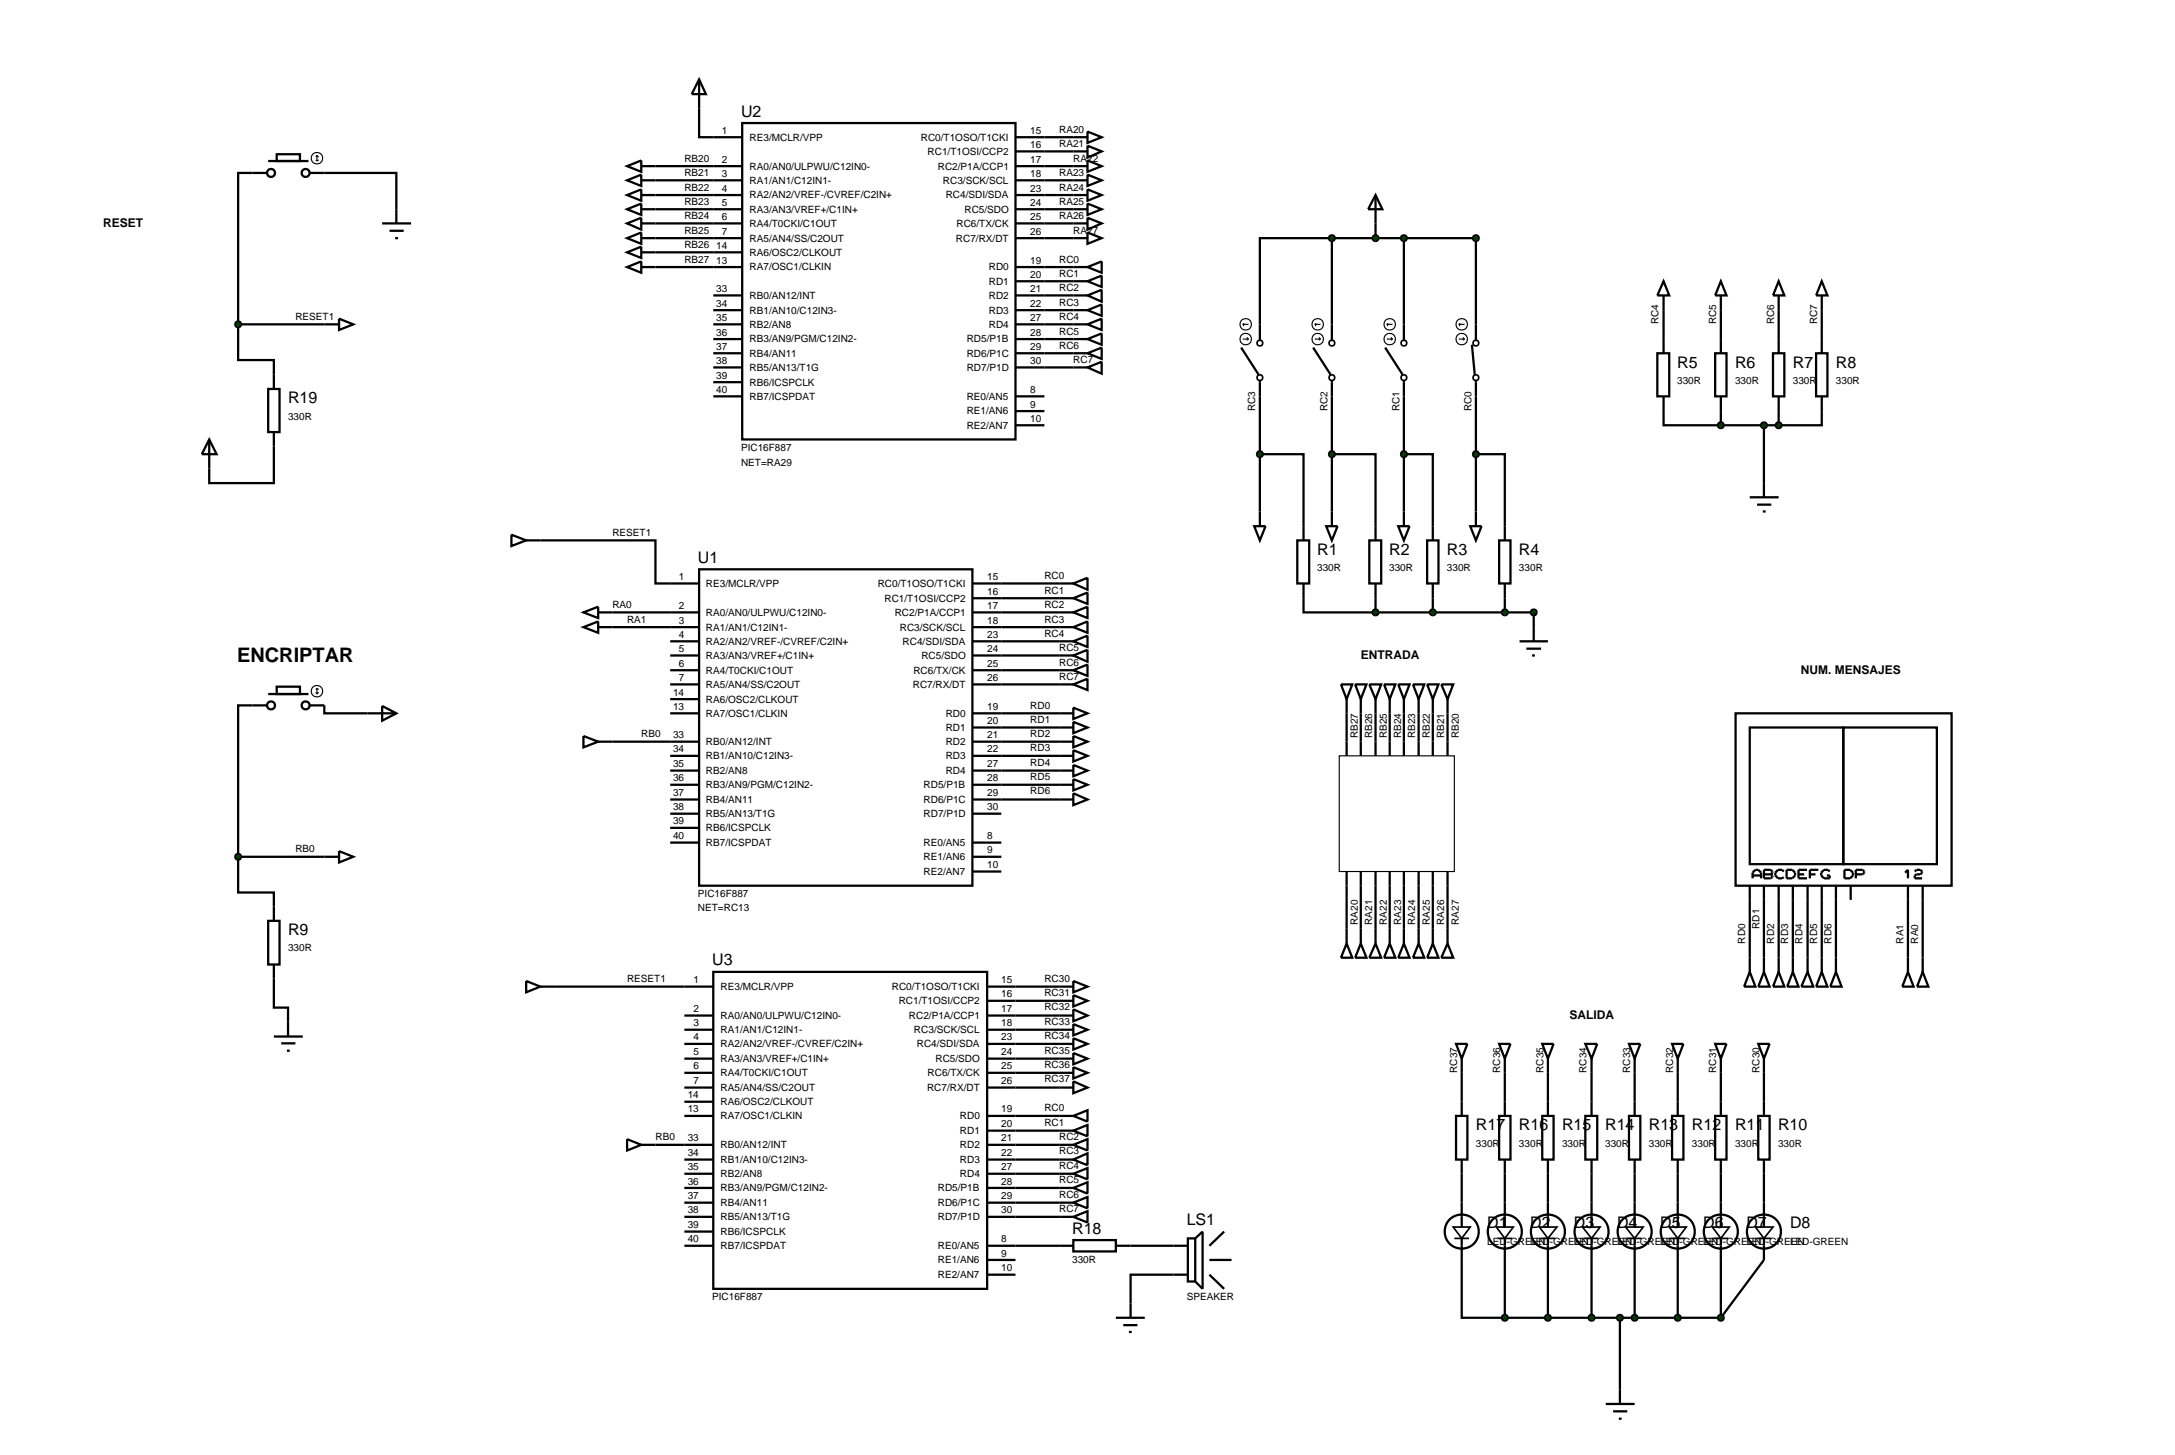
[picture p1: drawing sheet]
<svg xmlns="http://www.w3.org/2000/svg" width="384mm" height="257mm" viewBox="0 0 384 257" stroke-linecap="round" stroke-linejoin="round" font-family="sans-serif">
<defs><g id="words">
<text font-size="3.5" x="41.8" y="116.7">ENCRIPTAR</text>
<g font-size="2.8">
<text x="130.7" y="20.6">U2</text>
<text x="295.8" y="64.9">R5</text>
<text x="306" y="64.9">R6</text>
<text x="316.2" y="64.9">R7</text>
<text x="323.8" y="64.9">R8</text>
<text x="50.8" y="71.2">R19</text>
<text x="123.1" y="99.3">U1</text>
<text x="232.3" y="97.9">R1</text>
<text x="245" y="97.9">R2</text>
<text x="255.2" y="97.9">R3</text>
<text x="267.9" y="97.9">R4</text>
<text x="50.8" y="165">R9</text>
<text x="125.6" y="170.3">U3</text>
<text x="260.3" y="199.4">R17</text>
<text x="267.9" y="199.4">R16</text>
<text x="275.5" y="199.4">R15</text>
<text x="283.1" y="199.4">R14</text>
<text x="290.8" y="199.4">R13</text>
<text x="298.4" y="199.4">R12</text>
<text x="306" y="199.4">R11</text>
<text x="313.6" y="199.4">R10</text>
<text x="209.3" y="216">LS1</text>
<text x="189.1" y="217.6">R18</text>
<text x="262.3" y="216.7">D1</text>
<text x="269.9" y="216.7">D2</text>
<text x="277.6" y="216.7">D3</text>
<text x="285.2" y="216.7">D4</text>
<text x="292.8" y="216.7">D5</text>
<text x="300.4" y="216.7">D6</text>
<text x="308" y="216.7">D7</text>
<text x="315.7" y="216.7">D8</text>
</g>
<g font-size="2.1">
<text x="18.2" y="40">RESET</text>
<text x="240" y="116.2">ENTRADA</text>
<text x="317.6" y="118.8">NUM. MENSAJES</text>
<text x="276.8" y="179.7">SALIDA</text>
</g>
<g font-size="1.8">
<text x="127.3" y="23.6">1</text>
<text x="181.7" y="23.6">15</text>
<text x="186.8" y="23.4">RA20</text>
<text x="120.7" y="28.5">RB20</text>
<text x="127.3" y="28.7">2</text>
<text x="132.2" y="24.8">RE3/MCLR/VPP</text>
<text x="132.2" y="29.9">RA0/AN0/ULPWU/C12IN0-</text>
<text x="162.4" y="24.8">RC0/T1OSO/T1CKI</text>
<text x="163.6" y="27.3">RC1/T1OSI/CCP2</text>
<text x="165.4" y="29.9">RC2/P1A/CCP1</text>
<text x="181.7" y="28.7">17</text>
<text x="181.7" y="26.1">16</text>
<text x="186.8" y="25.9">RA21</text>
<text x="189.3" y="28.5">RA22</text>
<text x="120.7" y="31">RB21</text>
<text x="120.7" y="33.6">RB22</text>
<text x="127.3" y="31.2">3</text>
<text x="127.3" y="33.8">4</text>
<text x="132.2" y="32.4">RA1/AN1/C12IN1-</text>
<text x="132.2" y="35">RA2/AN2/VREF-/CVREF/C2IN+</text>
<text x="166.3" y="32.4">RC3/SCK/SCL</text>
<text x="166.8" y="35">RC4/SDI/SDA</text>
<text x="181.7" y="33.8">23</text>
<text x="181.7" y="31.2">18</text>
<text x="186.8" y="31">RA23</text>
<text x="186.8" y="33.6">RA24</text>
<text x="120.7" y="36.1">RB23</text>
<text x="120.7" y="38.6">RB24</text>
<text x="120.7" y="41.2">RB25</text>
<text x="127.3" y="38.8">6</text>
<text x="127.3" y="41.4">7</text>
<text x="127.3" y="36.3">5</text>
<text x="132.2" y="40">RA4/T0CKI/C1OUT</text>
<text x="132.2" y="37.5">RA3/AN3/VREF+/C1IN+</text>
<text x="168.7" y="40">RC6/TX/CK</text>
<text x="170.1" y="37.5">RC5/SDO</text>
<text x="181.7" y="36.3">24</text>
<text x="181.7" y="41.4">26</text>
<text x="181.7" y="38.8">25</text>
<text x="186.8" y="36.1">RA25</text>
<text x="186.8" y="38.6">RA26</text>
<text x="189.3" y="41.2">RA27</text>
<text x="120.7" y="43.7">RB26</text>
<text x="120.7" y="46.3">RB27</text>
<text x="126.3" y="46.5">13</text>
<text x="126.3" y="43.9">14</text>
<text x="132.2" y="42.6">RA5/AN4/SS/C2OUT</text>
<text x="132.2" y="47.7">RA7/OSC1/CLKIN</text>
<text x="132.2" y="45.1">RA6/OSC2/CLKOUT</text>
<text x="168.6" y="42.6">RC7/RX/DT</text>
<text x="174.4" y="47.7">RD0</text>
<text x="181.7" y="46.5">19</text>
<text x="186.8" y="46.3">RC0</text>
<text x="126.3" y="51.5">33</text>
<text x="132.2" y="52.7">RB0/AN12/INT</text>
<text x="174.4" y="52.7">RD2</text>
<text x="174.4" y="50.2">RD1</text>
<text x="181.7" y="51.5">21</text>
<text x="181.7" y="49">20</text>
<text x="186.8" y="48.8">RC1</text>
<text x="186.8" y="51.3">RC2</text>
<text x="186.8" y="53.9">RC3</text>
<text x="52.1" y="56.4">RESET1</text>
<text x="126.3" y="54.1">34</text>
<text x="126.3" y="56.6">35</text>
<text x="126.3" y="59.2">36</text>
<text x="132.2" y="55.3">RB1/AN10/C12IN3-</text>
<text x="132.2" y="57.8">RB2/AN8</text>
<text x="174.4" y="55.3">RD3</text>
<text x="174.4" y="57.8">RD4</text>
<text x="181.7" y="59.2">28</text>
<text x="181.7" y="54.1">22</text>
<text x="181.7" y="56.6">27</text>
<text x="186.8" y="56.4">RC4</text>
<text x="186.8" y="59">RC5</text>
<text x="292.5" y="57.2" transform="rotate(-90 292.5 57.2)">RC4</text>
<text x="302.7" y="57.2" transform="rotate(-90 302.7 57.2)">RC5</text>
<text x="312.9" y="57.2" transform="rotate(-90 312.9 57.2)">RC6</text>
<text x="320.5" y="57.2" transform="rotate(-90 320.5 57.2)">RC7</text>
<text x="126.3" y="64.2">38</text>
<text x="126.3" y="61.7">37</text>
<text x="132.2" y="65.4">RB5/AN13/T1G</text>
<text x="132.2" y="62.9">RB4/AN11</text>
<text x="132.2" y="60.4">RB3/AN9/PGM/C12IN2-</text>
<text x="170.5" y="60.4">RD5/P1B</text>
<text x="170.5" y="62.9">RD6/P1C</text>
<text x="170.5" y="65.4">RD7/P1D</text>
<text x="181.7" y="61.7">29</text>
<text x="181.7" y="64.2">30</text>
<text x="186.8" y="61.5">RC6</text>
<text x="189.3" y="64">RC7</text>
<text x="126.3" y="69.3">40</text>
<text x="126.3" y="66.8">39</text>
<text x="132.2" y="70.5">RB7/ICSPDAT</text>
<text x="132.2" y="68">RB6/ICSPCLK</text>
<text x="170.5" y="70.5">RE0/AN5</text>
<text x="181.7" y="71.9">9</text>
<text x="181.7" y="69.3">8</text>
<text x="295.8" y="67.7">330R</text>
<text x="306" y="67.7">330R</text>
<text x="316.2" y="67.7">330R</text>
<text x="323.8" y="67.7">330R</text>
<text x="50.8" y="74">330R</text>
<text x="170.5" y="75.6">RE2/AN7</text>
<text x="170.5" y="73.1">RE1/AN6</text>
<text x="181.7" y="74.4">10</text>
<text x="221.4" y="72.5" transform="rotate(-90 221.4 72.5)">RC3</text>
<text x="234.1" y="72.5" transform="rotate(-90 234.1 72.5)">RC2</text>
<text x="246.8" y="72.5" transform="rotate(-90 246.8 72.5)">RC1</text>
<text x="259.5" y="72.5" transform="rotate(-90 259.5 72.5)">RC0</text>
<text x="130.7" y="79.6">PIC16F887</text>
<text x="130.7" y="82.1">NET=RA29</text>
<text x="108" y="94.5">RESET1</text>
<text x="232.3" y="100.7">330R</text>
<text x="245" y="100.7">330R</text>
<text x="255.2" y="100.7">330R</text>
<text x="267.9" y="100.7">330R</text>
<text x="108" y="107.2">RA0</text>
<text x="119.7" y="102.3">1</text>
<text x="119.7" y="107.4">2</text>
<text x="124.5" y="103.5">RE3/MCLR/VPP</text>
<text x="154.8" y="103.5">RC0/T1OSO/T1CKI</text>
<text x="156" y="106.1">RC1/T1OSI/CCP2</text>
<text x="174.1" y="107.4">17</text>
<text x="174.1" y="104.9">16</text>
<text x="174.1" y="102.3">15</text>
<text x="184.2" y="102.1">RC0</text>
<text x="184.2" y="104.7">RC1</text>
<text x="184.2" y="107.2">RC2</text>
<text x="110.6" y="109.8">RA1</text>
<text x="119.7" y="110">3</text>
<text x="119.7" y="112.5">4</text>
<text x="124.5" y="111.2">RA1/AN1/C12IN1-</text>
<text x="124.5" y="113.7">RA2/AN2/VREF-/CVREF/C2IN+</text>
<text x="124.5" y="108.6">RA0/AN0/ULPWU/C12IN0-</text>
<text x="157.8" y="108.6">RC2/P1A/CCP1</text>
<text x="158.7" y="111.2">RC3/SCK/SCL</text>
<text x="159.2" y="113.7">RC4/SDI/SDA</text>
<text x="174.1" y="112.5">23</text>
<text x="174.1" y="110">18</text>
<text x="184.2" y="109.8">RC3</text>
<text x="184.2" y="112.3">RC4</text>
<text x="119.7" y="117.6">6</text>
<text x="119.7" y="115">5</text>
<text x="124.5" y="118.8">RA4/T0CKI/C1OUT</text>
<text x="124.5" y="116.2">RA3/AN3/VREF+/C1IN+</text>
<text x="161.1" y="118.8">RC6/TX/CK</text>
<text x="162.5" y="116.2">RC5/SDO</text>
<text x="174.1" y="115">24</text>
<text x="174.1" y="117.6">25</text>
<text x="186.8" y="114.8">RC5</text>
<text x="186.8" y="117.4">RC6</text>
<text x="186.8" y="119.9">RC7</text>
<text x="118.7" y="125.2">13</text>
<text x="118.7" y="122.7">14</text>
<text x="119.7" y="120.1">7</text>
<text x="124.5" y="121.3">RA5/AN4/SS/C2OUT</text>
<text x="124.5" y="123.9">RA6/OSC2/CLKOUT</text>
<text x="161" y="121.3">RC7/RX/DT</text>
<text x="174.1" y="125.2">19</text>
<text x="174.1" y="120.1">26</text>
<text x="181.7" y="125">RD0</text>
<text x="113.1" y="130">RB0</text>
<text x="118.7" y="130.2">33</text>
<text x="124.5" y="131.4">RB0/AN12/INT</text>
<text x="124.5" y="126.4">RA7/OSC1/CLKIN</text>
<text x="166.8" y="131.4">RD2</text>
<text x="166.8" y="128.9">RD1</text>
<text x="166.8" y="126.4">RD0</text>
<text x="174.1" y="130.2">21</text>
<text x="174.1" y="127.7">20</text>
<text x="181.7" y="127.5">RD1</text>
<text x="181.7" y="130">RD2</text>
<text x="239.5" y="130.2" transform="rotate(-90 239.5 130.2)">RB27</text>
<text x="242" y="130.2" transform="rotate(-90 242 130.2)">RB26</text>
<text x="244.6" y="130.2" transform="rotate(-90 244.6 130.2)">RB25</text>
<text x="247.1" y="130.2" transform="rotate(-90 247.1 130.2)">RB24</text>
<text x="249.6" y="130.2" transform="rotate(-90 249.6 130.2)">RB23</text>
<text x="252.2" y="130.2" transform="rotate(-90 252.2 130.2)">RB22</text>
<text x="254.7" y="130.2" transform="rotate(-90 254.7 130.2)">RB21</text>
<text x="257.3" y="130.2" transform="rotate(-90 257.3 130.2)">RB20</text>
<text x="118.7" y="132.7">34</text>
<text x="118.7" y="135.3">35</text>
<text x="118.7" y="137.8">36</text>
<text x="124.5" y="133.9">RB1/AN10/C12IN3-</text>
<text x="124.5" y="136.5">RB2/AN8</text>
<text x="166.8" y="133.9">RD3</text>
<text x="166.8" y="136.5">RD4</text>
<text x="174.1" y="137.8">28</text>
<text x="174.1" y="132.7">22</text>
<text x="174.1" y="135.3">27</text>
<text x="181.7" y="132.5">RD3</text>
<text x="181.7" y="135.1">RD4</text>
<text x="181.7" y="137.6">RD5</text>
<text x="118.7" y="142.9">38</text>
<text x="118.7" y="140.4">37</text>
<text x="124.5" y="141.6">RB4/AN11</text>
<text x="124.5" y="139">RB3/AN9/PGM/C12IN2-</text>
<text x="162.9" y="139">RD5/P1B</text>
<text x="162.9" y="141.6">RD6/P1C</text>
<text x="174.1" y="140.4">29</text>
<text x="174.1" y="142.9">30</text>
<text x="181.7" y="140.1">RD6</text>
<text x="118.7" y="148">40</text>
<text x="118.7" y="145.4">39</text>
<text x="124.5" y="149.2">RB7/ICSPDAT</text>
<text x="124.5" y="146.6">RB6/ICSPCLK</text>
<text x="124.5" y="144.1">RB5/AN13/T1G</text>
<text x="162.9" y="144.1">RD7/P1D</text>
<text x="162.9" y="149.2">RE0/AN5</text>
<text x="174.1" y="148">8</text>
<text x="52.1" y="150.3">RB0</text>
<text x="162.9" y="154.3">RE2/AN7</text>
<text x="162.9" y="151.7">RE1/AN6</text>
<text x="174.1" y="153.1">10</text>
<text x="174.1" y="150.5">9</text>
<text x="123.1" y="158.2">PIC16F887</text>
<text x="123.1" y="160.7">NET=RC13</text>
<text x="50.8" y="167.8">330R</text>
<text x="239.5" y="163.1" transform="rotate(-90 239.5 163.1)">RA20</text>
<text x="242" y="163.1" transform="rotate(-90 242 163.1)">RA21</text>
<text x="244.6" y="163.1" transform="rotate(-90 244.6 163.1)">RA22</text>
<text x="247.1" y="163.1" transform="rotate(-90 247.1 163.1)">RA23</text>
<text x="249.6" y="163.1" transform="rotate(-90 249.6 163.1)">RA24</text>
<text x="252.2" y="163.1" transform="rotate(-90 252.2 163.1)">RA25</text>
<text x="254.7" y="163.1" transform="rotate(-90 254.7 163.1)">RA26</text>
<text x="257.3" y="163.1" transform="rotate(-90 257.3 163.1)">RA27</text>
<text x="307.8" y="166.4" transform="rotate(-90 307.8 166.4)">RD0</text>
<text x="310.3" y="163.8" transform="rotate(-90 310.3 163.8)">RD1</text>
<text x="312.9" y="166.4" transform="rotate(-90 312.9 166.4)">RD2</text>
<text x="315.4" y="166.4" transform="rotate(-90 315.4 166.4)">RD3</text>
<text x="317.9" y="166.4" transform="rotate(-90 317.9 166.4)">RD4</text>
<text x="320.5" y="166.4" transform="rotate(-90 320.5 166.4)">RD5</text>
<text x="323" y="166.4" transform="rotate(-90 323 166.4)">RD6</text>
<text x="335.7" y="166.4" transform="rotate(-90 335.7 166.4)">RA1</text>
<text x="338.3" y="166.4" transform="rotate(-90 338.3 166.4)">RA0</text>
<text x="110.6" y="173.2">RESET1</text>
<text x="122.3" y="173.4">1</text>
<text x="176.6" y="173.4">15</text>
<text x="184.2" y="173.2">RC30</text>
<text x="122.3" y="178.5">2</text>
<text x="127.1" y="174.6">RE3/MCLR/VPP</text>
<text x="127.1" y="179.7">RA0/AN0/ULPWU/C12IN0-</text>
<text x="157.3" y="174.6">RC0/T1OSO/T1CKI</text>
<text x="158.5" y="177.1">RC1/T1OSI/CCP2</text>
<text x="160.3" y="179.7">RC2/P1A/CCP1</text>
<text x="176.6" y="178.5">17</text>
<text x="176.6" y="175.9">16</text>
<text x="184.2" y="175.7">RC31</text>
<text x="184.2" y="178.2">RC32</text>
<text x="122.3" y="181">3</text>
<text x="122.3" y="183.5">4</text>
<text x="127.1" y="182.2">RA1/AN1/C12IN1-</text>
<text x="127.1" y="184.7">RA2/AN2/VREF-/CVREF/C2IN+</text>
<text x="161.2" y="182.2">RC3/SCK/SCL</text>
<text x="161.7" y="184.7">RC4/SDI/SDA</text>
<text x="176.6" y="183.5">23</text>
<text x="176.6" y="181">18</text>
<text x="184.2" y="180.8">RC33</text>
<text x="184.2" y="183.3">RC34</text>
<text x="184.2" y="185.9">RC35</text>
<text x="122.3" y="188.6">6</text>
<text x="122.3" y="191.2">7</text>
<text x="122.3" y="186.1">5</text>
<text x="127.1" y="189.8">RA4/T0CKI/C1OUT</text>
<text x="127.1" y="187.3">RA3/AN3/VREF+/C1IN+</text>
<text x="163.6" y="189.8">RC6/TX/CK</text>
<text x="165" y="187.3">RC5/SDO</text>
<text x="176.6" y="186.1">24</text>
<text x="176.6" y="191.2">26</text>
<text x="176.6" y="188.6">25</text>
<text x="184.2" y="188.4">RC36</text>
<text x="184.2" y="190.9">RC37</text>
<text x="257" y="189.2" transform="rotate(-90 257 189.2)">RC37</text>
<text x="264.6" y="189.2" transform="rotate(-90 264.6 189.2)">RC36</text>
<text x="272.2" y="189.2" transform="rotate(-90 272.2 189.2)">RC35</text>
<text x="279.8" y="189.2" transform="rotate(-90 279.8 189.2)">RC34</text>
<text x="287.5" y="189.2" transform="rotate(-90 287.5 189.2)">RC33</text>
<text x="295.1" y="189.2" transform="rotate(-90 295.1 189.2)">RC32</text>
<text x="302.7" y="189.2" transform="rotate(-90 302.7 189.2)">RC31</text>
<text x="310.3" y="189.2" transform="rotate(-90 310.3 189.2)">RC30</text>
<text x="121.3" y="196.2">13</text>
<text x="121.3" y="193.7">14</text>
<text x="127.1" y="192.4">RA5/AN4/SS/C2OUT</text>
<text x="127.1" y="197.4">RA7/OSC1/CLKIN</text>
<text x="127.1" y="194.9">RA6/OSC2/CLKOUT</text>
<text x="163.5" y="192.4">RC7/RX/DT</text>
<text x="169.3" y="197.4">RD0</text>
<text x="176.6" y="196.2">19</text>
<text x="184.2" y="196">RC0</text>
<text x="115.6" y="201.1">RB0</text>
<text x="121.3" y="201.3">33</text>
<text x="121.3" y="203.9">34</text>
<text x="127.1" y="202.5">RB0/AN12/INT</text>
<text x="169.3" y="202.5">RD2</text>
<text x="169.3" y="200">RD1</text>
<text x="176.6" y="203.9">22</text>
<text x="176.6" y="201.3">21</text>
<text x="176.6" y="198.8">20</text>
<text x="184.2" y="198.6">RC1</text>
<text x="186.8" y="201.1">RC2</text>
<text x="186.8" y="203.6">RC3</text>
<text x="260.3" y="202.2">330R</text>
<text x="267.9" y="202.2">330R</text>
<text x="275.5" y="202.2">330R</text>
<text x="283.1" y="202.2">330R</text>
<text x="290.8" y="202.2">330R</text>
<text x="298.4" y="202.2">330R</text>
<text x="306" y="202.2">330R</text>
<text x="313.6" y="202.2">330R</text>
<text x="121.3" y="206.4">35</text>
<text x="121.3" y="208.9">36</text>
<text x="127.1" y="205.1">RB1/AN10/C12IN3-</text>
<text x="127.1" y="207.6">RB2/AN8</text>
<text x="169.3" y="205.1">RD3</text>
<text x="169.3" y="207.6">RD4</text>
<text x="176.6" y="208.9">28</text>
<text x="176.6" y="206.4">27</text>
<text x="186.8" y="206.2">RC4</text>
<text x="186.8" y="208.7">RC5</text>
<text x="121.3" y="214">38</text>
<text x="121.3" y="211.5">37</text>
<text x="127.1" y="215.2">RB5/AN13/T1G</text>
<text x="127.1" y="212.7">RB4/AN11</text>
<text x="127.1" y="210.1">RB3/AN9/PGM/C12IN2-</text>
<text x="165.4" y="210.1">RD5/P1B</text>
<text x="165.4" y="212.7">RD6/P1C</text>
<text x="165.4" y="215.2">RD7/P1D</text>
<text x="176.6" y="211.5">29</text>
<text x="176.6" y="214">30</text>
<text x="186.8" y="211.3">RC6</text>
<text x="186.8" y="213.8">RC7</text>
<text x="121.3" y="219.1">40</text>
<text x="121.3" y="216.6">39</text>
<text x="127.1" y="220.3">RB7/ICSPDAT</text>
<text x="127.1" y="217.8">RB6/ICSPCLK</text>
<text x="165.4" y="220.3">RE0/AN5</text>
<text x="176.6" y="221.6">9</text>
<text x="176.6" y="219.1">8</text>
<text x="262.3" y="219.5">LED-GREEN</text>
<text x="269.9" y="219.5">LED-GREEN</text>
<text x="277.6" y="219.5">LED-GREEN</text>
<text x="285.2" y="219.5">LED-GREEN</text>
<text x="292.8" y="219.5">LED-GREEN</text>
<text x="300.4" y="219.5">LED-GREEN</text>
<text x="308" y="219.5">LED-GREEN</text>
<text x="315.7" y="219.5">LED-GREEN</text>
<text x="165.4" y="225.4">RE2/AN7</text>
<text x="165.4" y="222.8">RE1/AN6</text>
<text x="176.6" y="224.2">10</text>
<text x="189.1" y="222.7">330R</text>
<text x="125.6" y="229.3">PIC16F887</text>
<text x="209.3" y="229.3">SPEAKER</text>
</g>
</g></defs>
<g fill="none" stroke="#000" stroke-width=".4">
<path d="M123.3 19.1v5.1h2.5M44.5 30.5h-2.5v26.7M57.2 30.5h12.7v6.4M115.6 29.3h10.2M115.6 31.8h10.2M115.6 34.4h10.2M115.6 36.9h10.2M115.6 39.4h10.2M184.2 29.3h5.1M184.2 31.8h5.1M184.2 34.4h5.1M184.2 36.9h5.1"/>
<path d="M184.2 39.4h5.1M184.2 24.2h5.1M184.2 26.7h5.1M242.6 34.4l1.2 2.5h-2.5zM242.6 34.4v7.6M42 57.2v6.3h6.3v2.5M42 57.2h15.2M115.6 42h10.2M115.6 44.5h10.2M115.6 47.1h10.2M184.2 42h5.1M184.2 47.1h5.1"/>
<path d="M184.2 49.6h5.1M184.2 52.1h5.1M184.2 54.7h5.1M184.2 57.2h5.1M184.2 59.8h5.1M234.9 42h-12.7v18M234.9 42h25.4v18M234.9 42v18M247.6 42v18M293.4 54.7v5.1M303.5 54.7v5.1M313.7 54.7v5.1"/>
<path d="M321.3 54.7v5.1M48.3 78.7v6.5h-11.4v-2.6M184.2 62.3h5.1M184.2 64.8h5.1M218.9 61.3l3.1 4.8M222.2 67.1v23.1M231.6 61.3l3.1 4.8M234.9 67.1v23.1M244.3 61.3l3.1 4.8M247.6 67.1v23.1M259.6 60.8l.5 5.3M260.3 67.1v23.1"/>
<path d="M293.4 72.5v2.5h10.1M303.5 72.5v2.5M303.5 75h10.2M311.1 75v10.2M313.7 72.5v2.5M321.3 72.5v2.5h-7.6M95.3 95.3h20.3v7.6h7.7M222.2 80.1h7.7v12.7M234.9 80.1h7.7v12.7M247.6 80.1h5.1v12.7M260.3 80.1h5.1v12.7M108 108h15.3"/>
<path d="M108 110.6h15.3M118.2 113.1h5.1M118.2 115.6h5.1M118.2 118.2h5.1M123.3 100.4h48.2v55.8h-48.2zM171.5 108h15.3M171.5 110.6h15.3M171.5 102.9h15.3M171.5 105.5h15.3M171.5 113.1h15.3M171.5 115.6h15.3M171.5 118.2h15.3"/>
<path d="M229.9 105.5v2.5h12.7M242.6 105.5v2.5M242.6 108h27.9v2.6M252.7 105.5v2.5M265.4 105.5v2.5M47 124.4h-5v26.7M47.3 122.4h7.1M48.8 121.1h4.1v1.3h-4.1zM54.6 124.4h2.6v1.4h7.6M108 130.8h15.3M118.2 125.8h5.1M118.2 133.3h5.1"/>
<path d="M118.2 135.9h5.1M118.2 138.4h5.1M118.2 120.7h5.1M118.2 123.3h5.1M171.5 125.8h15.3M171.5 128.3h15.3M171.5 130.8h15.3M171.5 133.3h15.3M171.5 135.9h15.3M171.5 138.4h15.3M171.5 120.7h15.3M237.5 125.8v5"/>
<path d="M240 125.8v5M242.6 125.8v5M245.1 125.8v5M247.6 125.8v5M250.2 125.8v5M252.7 125.8v5M255.3 125.8v5M42 151.1v6.3h6.3v5M42 151.1h15.2M118.2 141h5.1M118.2 143.5h5.1M118.2 148.6h5.1"/>
<path d="M118.2 146h5.1M171.5 141h15.3M171.5 151.1h5.1M171.5 143.5h5.1M171.5 148.6h5.1M171.5 153.7h5.1M237.5 156.2v7.6M240 156.2v7.6M242.6 156.2v7.6M245.1 156.2v7.6M247.6 156.2v7.6M250.2 156.2v7.6"/>
<path d="M252.7 156.2v7.6M255.3 156.2v7.6M308.6 158.7v10.2M311.1 158.7v10.2M313.7 158.7v10.2M316.2 158.7v10.2M318.8 158.7v10.2M321.3 158.7v10.2M323.8 158.7v10.2M336.5 158.7v10.2M339.1 158.7v10.2M47.3 162.4h2v7.7h-2z"/>
<path d="M48.3 170.1v7.6h2.5v5.1M97.9 174h22.8M179.1 174h7.7M179.1 176.5h7.7M179.1 179.1h7.7M48.3 182.8h5.1M49.6 184h2.5M50.6 185.3h.5M179.1 181.6h7.7M179.1 184.1h7.7M179.1 186.7h7.7M179.1 189.2h7.7"/>
<path d="M179.1 191.8h7.7M179.1 196.8h7.7M179.1 199.4h7.7M257.8 189.2v5.1M265.4 189.2v5.1M273 189.2v5.1M280.7 189.2v5.1M288.3 189.2v5.1M295.9 189.2v5.1M303.5 189.2v5.1M311.1 189.2v5.1M115.6 201.9h5.1"/>
<path d="M179.1 201.9h7.7M179.1 204.5h7.7M179.1 207h7.7M179.1 209.5h7.7M179.1 212.1h7.7M179.1 214.6h7.7M179.1 219.7h7.7M199.4 219.7h7.6M257.8 207v5.1M265.4 207v5.1M273 207v5.1M280.7 207v5.1"/>
<path d="M288.3 207v5.1M295.9 207v5.1M303.5 207v5.1M311.1 207v5.1M207 224.8h-7.6v5.1M257.8 222.2v10.2h7.6M265.4 222.2v10.2M265.4 232.4h38.1M273 222.2v10.2M280.7 222.2v10.2M285.7 232.4v12.7M288.3 222.2v10.2"/>
<path d="M295.9 222.2v10.2M303.5 222.2v10.2M311.1 222.2l-7.6 10.2"/>
<circle cx="47.8" cy="124.4" r=".7"/>
<circle cx="53.9" cy="124.4" r=".7"/>
</g>
<g fill="none" stroke="#000" stroke-width=".2">
<path d="M219.2 59.8h1M219.2 57.2l.2 .3M219.2 57.2h1M219.4 57l-.2 .2M219.9 59.5l.3 .3M220.2 59.8l-.3 .2M231.9 59.8h1M231.9 57.2h1M231.9 57.2l.2 .3M232.1 57l-.2 .2M232.6 59.5l.3 .3M232.9 59.8l-.3 .2"/>
<path d="M244.6 59.8h1M244.6 57.2h1M244.6 57.2l.2 .3M244.8 57l-.2 .2M245.3 59.5l.3 .3M245.6 59.8l-.3 .2M257.3 59.8h1M257.3 57.2h1M257.3 57.2l.2 .3M257.5 57l-.2 .2M258 59.5l.3 .3M258.3 59.8l-.3 .2"/>
<path d="M55.7 122.1l.2 .3M55.9 121.4v1M55.9 121.4l-.2 .2M55.9 121.4l.3 .2M56.2 122.1l-.3 .3"/>
<circle cx="219.7" cy="57.2" r="1.01"/>
<circle cx="219.7" cy="59.8" r="1.01"/>
<circle cx="232.4" cy="57.2" r="1.01"/>
<circle cx="232.4" cy="59.8" r="1.01"/>
<circle cx="245.1" cy="57.2" r="1.01"/>
<circle cx="245.1" cy="59.8" r="1.01"/>
<circle cx="257.8" cy="57.2" r="1.01"/>
<circle cx="257.8" cy="59.8" r="1.01"/>
<circle cx="55.9" cy="121.9" r="1.01"/>
</g>
<g fill="none" stroke="#000" stroke-width=".3">
<circle cx="222.2" cy="60.5" r=".51"/>
<circle cx="222.2" cy="66.6" r=".51"/>
<circle cx="234.9" cy="60.5" r=".51"/>
<circle cx="234.9" cy="66.6" r=".51"/>
<circle cx="247.6" cy="60.5" r=".51"/>
<circle cx="247.6" cy="66.6" r=".51"/>
<circle cx="260.3" cy="60.5" r=".51"/>
<circle cx="260.3" cy="66.6" r=".51"/>
</g>
<g fill="#004000" stroke="#000" stroke-width=".4">
<path d="M242.3 41.6l.3-.1-.5 .5zM242.6 41.5l.3 .1 .2 .4zM242.6 42.5l.5-.5-.1 .3zM242.1 42l.5 .5-.3-.1z"/>
<path d="M247.3 41.6l.3-.1-.5 .5zM247.6 41.5l.3 .1 .2 .4zM247.6 42.5l.5-.5-.2 .4zM247.1 42l.5 .5-.4-.2z"/>
<path d="M259.9 41.7l.4-.2-.5 .5zM260.3 41.5l.3 .1 .2 .4zM260.3 42.5l.5-.5-.2 .4zM259.8 42l.5 .5-.4-.2z"/>
<path d="M234.5 41.7l.4-.2-.5 .5zM234.9 41.5l.3 .1 .2 .4zM234.9 42.5l.5-.5-.2 .4zM234.4 42l.5 .5-.4-.2z"/>
</g>
<g fill="#004000">
<path d="M242.6 41.5l.5 .5-.5 .5-.5-.5z"/>
<path d="M247.6 41.5l.5 .5-.5 .5-.5-.5z"/>
<path d="M259.8 42l.5-.5 .5 .5-.5 .5z"/>
<path d="M234.4 42l.5-.5 .5 .5-.5 .5z"/>
</g>
<g fill="none" stroke="#000" stroke-width=".4">
<path d="M228.8 95.3h2.1v7.6h-2.1zM229.9 92.8v2.5M241.5 95.3h2.1v7.6h-2.1zM242.6 92.8v2.5M251.7 95.3h2v7.6h-2zM252.7 92.8v2.5M264.4 95.3h2v7.6h-2zM265.4 92.8v2.5M229.9 102.9v2.6M242.6 102.9v2.6M252.7 102.9v2.6M265.4 102.9v2.6"/>
<path d="M268 113.1h5M269.2 114.4h2.6M270.2 115.6h.5M270.5 110.6v2.5"/>
</g>
<g fill="#004000" stroke="#000" stroke-width=".4">
<path d="M270.2 107.6l.3-.1-.5 .5zM270.5 107.5l.4 .2 .1 .3zM270.5 108.5l.5-.5-.1 .3zM270 108l.5 .5-.3-.1z"/>
<path d="M242.3 107.6l.3-.1-.5 .5zM242.6 107.5l.4 .2 .1 .3zM242.6 108.5l.5-.5-.1 .3zM242.1 108l.5 .5-.4-.2z"/>
<path d="M252.4 107.6l.3-.1-.5 .5zM252.7 107.5l.4 .2 .1 .3zM253.2 108l-.1 .3-.4 .2zM252.2 108l.5 .5-.4-.2z"/>
<path d="M265.1 107.6l.3-.1-.5 .5zM265.4 107.5l.4 .2 .1 .3zM265.4 108.5l.5-.5-.1 .3zM264.9 108l.5 .5-.4-.2z"/>
<path d="M221.8 79.8l.4-.2-.5 .5zM222.2 79.6l.3 .1 .2 .4zM222.2 80.6l.5-.5-.2 .4zM221.7 80.1l.5 .5-.4-.2z"/>
<path d="M234.5 79.8l.4-.2-.5 .5zM234.9 79.6l.3 .1 .2 .4zM234.9 80.6l.5-.5-.2 .4zM234.4 80.1l.5 .5-.4-.2z"/>
<path d="M247.2 79.8l.4-.2-.5 .5zM247.6 79.6l.3 .1 .2 .4zM247.6 80.6l.5-.5-.2 .4zM247.1 80.1l.5 .5-.4-.2z"/>
<path d="M259.9 79.8l.4-.2-.5 .5zM260.3 79.6l.3 .1 .2 .4zM260.3 80.6l.5-.5-.2 .4zM259.8 80.1l.5 .5-.4-.2z"/>
</g>
<g fill="#004000">
<path d="M270.5 107.5l.5 .5-.5 .5-.5-.5z"/>
<path d="M242.6 107.5l.5 .5-.5 .5-.5-.5z"/>
<path d="M252.7 107.5l.5 .5-.5 .5-.5-.5z"/>
<path d="M265.4 107.5l.5 .5-.5 .5-.5-.5z"/>
<path d="M221.7 80.1l.5-.5 .5 .5-.5 .5z"/>
<path d="M234.4 80.1l.5-.5 .5 .5-.5 .5z"/>
<path d="M247.6 79.6l.5 .5-.5 .5-.5-.5z"/>
<path d="M259.8 80.1l.5-.5 .5 .5-.5 .5z"/>
</g>
<path d="M236.2 133.3h20.3v20.4h-20.3z" fill="none" stroke="#000" stroke-width=".2"/>
<g fill="none" stroke="#000" stroke-width=".4">
<path d="M123.3 14l1.2 2.6h-2.5zM123.3 14v5.1M125.8 24.2h5.1M125.8 31.8h5.1M125.8 34.4h5.1M125.8 39.4h5.1M125.8 36.9h5.1M125.8 29.3h5.1M130.9 21.7h48.2v55.8h-48.2zM179.1 24.2h5.1M179.1 31.8h5.1M179.1 34.4h5.1"/>
<path d="M179.1 39.4h5.1M179.1 36.9h5.1M179.1 29.3h5.1M179.1 26.7h5.1M125.8 42h5.1M125.8 52.1h5.1M125.8 54.7h5.1M125.8 57.2h5.1M125.8 47.1h5.1M125.8 44.5h5.1M125.8 59.8h5.1M179.1 42h5.1"/>
<path d="M179.1 52.1h5.1M179.1 54.7h5.1M179.1 57.2h5.1M179.1 47.1h5.1M179.1 59.8h5.1M179.1 49.6h5.1M125.8 62.3h5.1M125.8 64.8h5.1M125.8 69.9h5.1M125.8 67.4h5.1M179.1 62.3h5.1M179.1 64.8h5.1"/>
<path d="M179.1 69.9h5.1M179.1 75h5.1M179.1 72.5h5.1M237.5 130.8v2.5M240 130.8v2.5M242.6 130.8v2.5M245.1 130.8v2.5M247.6 130.8v2.5M250.2 130.8v2.5M252.7 130.8v2.5M255.3 130.8v2.5M237.5 153.7v2.5"/>
<path d="M240 153.7v2.5M242.6 153.7v2.5M245.1 153.7v2.5M247.6 153.7v2.5M250.2 153.7v2.5M252.7 153.7v2.5M255.3 153.7v2.5M256.8 196.8h2v7.7h-2zM257.8 194.3v2.5M264.4 196.8h2v7.7h-2zM265.4 194.3v2.5M272 196.8h2v7.7h-2z"/>
<path d="M273 194.3v2.5M279.6 196.8h2.1v7.7h-2.1zM280.7 194.3v2.5M287.3 196.8h2v7.7h-2zM288.3 194.3v2.5M294.9 196.8h2v7.7h-2zM295.9 194.3v2.5M302.5 196.8h2v7.7h-2zM303.5 194.3v2.5M310.1 196.8h2v7.7h-2zM311.1 194.3v2.5M257.8 204.5v2.5"/>
<path d="M257.8 212.1v4.3M257.8 218.4v3.8M265.4 204.5v2.5M265.4 212.1v4.3M265.4 218.4v3.8M273 204.5v2.5M273 212.1v4.3M273 218.4v3.8M280.7 204.5v2.5M280.7 212.1v4.3M280.7 218.4v3.8M288.3 204.5v2.5"/>
<path d="M288.3 212.1v4.3M288.3 218.4v3.8M295.9 204.5v2.5M295.9 212.1v4.3M295.9 218.4v3.8M303.5 204.5v2.5M303.5 212.1v4.3M303.5 218.4v3.8M311.1 204.5v2.5M311.1 212.1v4.3M311.1 218.4v3.8M283.2 247.6h5.1"/>
<path d="M284.5 248.9h2.5M285.5 250.2h.5M285.7 245.1v2.5"/>
<circle cx="257.8" cy="217.2" r="3"/>
<circle cx="265.4" cy="217.2" r="3"/>
<circle cx="273" cy="217.2" r="3"/>
<circle cx="280.7" cy="217.2" r="3"/>
<circle cx="288.3" cy="217.2" r="3"/>
<circle cx="295.9" cy="217.2" r="3"/>
<circle cx="303.5" cy="217.2" r="3"/>
<circle cx="311.1" cy="217.2" r="3"/>
</g>
<g fill="none" stroke="#000" stroke-width=".3">
<path d="M256.3 216.4h3l-1.5 2zM256.5 218.4h2.6M263.9 216.4h3l-1.5 2zM264.1 218.4h2.6M271.5 216.4h3.1l-1.6 2zM271.8 218.4h2.5M279.1 216.4h3.1l-1.5 2zM279.4 218.4h2.5M286.7 216.4h3.1l-1.5 2zM287 218.4h2.5M294.4 216.4h3l-1.5 2zM294.6 218.4h2.6"/>
<path d="M302 216.4h3l-1.5 2zM302.2 218.4h2.6M309.6 216.4h3.1l-1.6 2zM309.9 218.4h2.5"/>
</g>
<g fill="#004000" stroke="#000" stroke-width=".4">
<path d="M303.2 232l.3-.1-.5 .5zM303.5 231.9l.4 .2 .1 .3zM304 232.4l-.1 .3-.4 .2zM303 232.4l.5 .5-.4-.2z"/>
<path d="M295.6 232l.3-.1-.5 .5zM295.9 231.9l.4 .2 .1 .3zM295.9 232.9l.5-.5-.2 .4zM295.4 232.4l.5 .5-.3-.1z"/>
<path d="M288 232l.3-.1-.5 .5zM288.3 231.9l.4 .2 .1 .3zM288.3 232.9l.5-.5-.2 .4zM287.8 232.4l.5 .5-.3-.1z"/>
<path d="M280.4 232l.3-.1-.5 .5zM280.7 231.9l.4 .2 .1 .3zM281.2 232.4l-.1 .3-.4 .2zM280.2 232.4l.5 .5-.4-.2z"/>
<path d="M272.7 232l.3-.1-.5 .5zM273 231.9l.4 .2 .1 .3zM273 232.9l.5-.5-.2 .4zM272.5 232.4l.5 .5-.4-.2z"/>
<path d="M265.1 232l.3-.1-.5 .5zM265.4 231.9l.4 .2 .1 .3zM265.9 232.4l-.1 .3-.4 .2zM264.9 232.4l.5 .5-.4-.2z"/>
<path d="M285.4 232l.3-.1-.5 .5zM285.7 231.9l.4 .2 .1 .3zM285.7 232.9l.5-.5-.2 .4zM285.2 232.4l.5 .5-.4-.2z"/>
</g>
<g fill="#004000">
<path d="M303.5 231.9l.5 .5-.5 .5-.5-.5z"/>
<path d="M295.9 231.9l.5 .5-.5 .5-.5-.5z"/>
<path d="M288.3 231.9l.5 .5-.5 .5-.5-.5z"/>
<path d="M280.7 231.9l.5 .5-.5 .5-.5-.5z"/>
<path d="M273 231.9l.5 .5-.5 .5-.5-.5z"/>
<path d="M265.4 231.9l.5 .5-.5 .5-.5-.5z"/>
<path d="M285.7 231.9l.5 .5-.5 .5-.5-.5z"/>
</g>
<g fill="none" stroke="#000" stroke-width=".4">
<path d="M110.6 29.3l2.5-1v2zM110.6 31.8l2.5-1v2zM110.6 34.4l2.5-1v2zM110.6 36.9l2.5-1v2zM110.6 39.4l2.5-1v2.1zM113.1 29.3h2.5M113.1 31.8h2.5M113.1 34.4h2.5M113.1 36.9h2.5M113.1 39.4h2.5M189.3 29.3h2.5M189.3 31.8h2.5"/>
<path d="M189.3 34.4h2.5M189.3 36.9h2.5M189.3 39.4h2.5M189.3 24.2h2.5M189.3 26.7h2.5M191.8 23.2l2.5 1-2.5 1zM191.8 25.7l2.5 1-2.5 1.1zM191.8 28.3l2.5 1-2.5 1zM191.8 30.8l2.5 1-2.5 1zM191.8 33.4l2.5 1-2.5 1zM191.8 35.9l2.5 1-2.5 1zM191.8 38.4l2.5 1-2.5 1.1z"/>
<path d="M110.6 42l2.5-1v2zM110.6 44.5l2.5-1v2zM110.6 47.1l2.5-1v2zM113.1 42h2.5M113.1 44.5h2.5M113.1 47.1h2.5M189.3 42h2.5M189.3 47.1h2.5M189.3 49.6h2.5M189.3 52.1h2.5M189.3 54.7h2.5M189.3 57.2h2.5"/>
<path d="M189.3 59.8h2.5M191.8 47.1l2.5-1v2zM191.8 49.6l2.5-1v2zM191.8 52.1l2.5-1v2.1zM191.8 54.7l2.5-1v2zM191.8 57.2l2.5-1v2zM191.8 59.8l2.5-1v2zM191.8 41l2.5 1-2.5 1zM189.3 62.3h2.5M189.3 64.8h2.5M191.8 62.3l2.5-1v2zM191.8 64.8l2.5-1v2.1z"/>
<path d="M221.2 92.8h2l-1 2.5zM222.2 90.2v2.6M233.9 92.8h2l-1 2.5zM234.9 90.2v2.6M246.6 92.8h2l-1 2.5zM247.6 90.2v2.6M259.3 92.8h2l-1 2.5zM260.3 90.2v2.6M308.6 87.7h5.1M309.9 89h2.5M310.9 90.2h.5M311.1 85.2v2.5"/>
<path d="M102.9 108l2.6-1v2zM102.9 110.6l2.6-1v2zM105.5 108h2.5M105.5 110.6h2.5M186.8 108h2.5M186.8 110.6h2.5M186.8 102.9h2.5M186.8 105.5h2.5M189.3 102.9l2.5-1v2.1zM189.3 105.5l2.5-1v2zM189.3 108l2.5-1v2zM189.3 110.6l2.5-1v2z"/>
<path d="M102.9 129.8l2.6 1-2.6 1zM105.5 130.8h2.5M186.8 125.8h2.5M186.8 128.3h2.5M186.8 130.8h2.5M186.8 133.3h2.5M186.8 135.9h2.5M186.8 138.4h2.5M189.3 124.8l2.5 1-2.5 1zM189.3 127.3l2.5 1-2.5 1zM189.3 129.8l2.5 1-2.5 1zM189.3 132.3l2.5 1-2.5 1z"/>
<path d="M189.3 134.9l2.5 1-2.5 1zM189.3 137.4l2.5 1-2.5 1zM189.3 139.9l2.5 1.1-2.5 1zM236.5 120.7h2l-1 2.6zM237.5 123.3v2.5M239 120.7h2l-1 2.6zM240 123.3v2.5M241.5 120.7h2.1l-1 2.6zM242.6 123.3v2.5M244.1 120.7h2l-1 2.6zM245.1 123.3v2.5M246.6 120.7h2l-1 2.6z"/>
<path d="M247.6 123.3v2.5M249.2 120.7h2l-1 2.6zM250.2 123.3v2.5M251.7 120.7h2l-1 2.6zM252.7 123.3v2.5M254.2 120.7h2.1l-1 2.6zM255.3 123.3v2.5M306.1 125.8h38.1v30.4h-38.1zM308.6 128.3h16.5v24.1h-16.5zM325.1 128.3h16.5v24.1h-16.5zM57.2 151.1h2.6M59.8 150.1l2.5 1-2.5 1z"/>
<path d="M186.8 141h2.5M308.6 156.2v2.5M309.1 154.9v-1l.5-.5h.5l.5 .5v1M309.1 154.4h1.5M311.1 153.4h1.2l.3 .3v.2l-.3 .3 .3 .2v.3l-.3 .2h-1.2zM311.1 156.2v2.5M311.1 154.2h1.2M313.7 156.2v2.5M314.6 153.7l-.3-.3h-.7l-.5 .5v.5l.5 .5h.7l.3-.2M315.1 153.4h1l.5 .5v.5l-.5 .5h-1zM316.2 156.2v2.5M317.2 154.2h1"/>
<path d="M318.7 153.4h-1.5v1.5h1.5M318.8 156.2v2.5M319.2 154.2h1M320.7 153.4h-1.5v1.5M321.3 156.2v2.5M322.7 153.7l-.3-.3h-.7l-.5 .5v.5l.5 .5h1v-.5h-.5M323.8 156.2v2.5M325.3 153.4h1l.5 .5v.5l-.5 .5h-1zM326.4 156.2v2.5M327.3 154.2h1.2l.3-.3v-.2l-.3-.3h-1.2v1.5M336 153.9l.5-.5v1.5M336.5 156.2v2.5"/>
<path d="M337.7 153.7l.3-.3h.7l.3 .3v.2l-.3 .3h-.7l-.3 .2v.5h1.3M339.1 156.2v2.5M120.7 174h5.1M120.7 179.1h5.1M125.8 171.4h48.3v55.9h-48.3zM174.1 174h5M174.1 179.1h5M174.1 176.5h5M186.8 174h2.5M186.8 179.1h2.5M186.8 176.5h2.5M189.3 173l2.5 1-2.5 1z"/>
<path d="M189.3 175.5l2.5 1-2.5 1zM189.3 178l2.5 1.1-2.5 1zM237.5 166.4l1 2.5h-2zM237.5 163.8v2.6M240 166.4l1 2.5h-2zM240 163.8v2.6M242.6 166.4l1 2.5h-2.1zM242.6 163.8v2.6M245.1 166.4l1 2.5h-2zM245.1 163.8v2.6M247.6 166.4l1 2.5h-2zM247.6 163.8v2.6"/>
<path d="M250.2 166.4l1 2.5h-2zM250.2 163.8v2.6M252.7 166.4l1 2.5h-2zM252.7 163.8v2.6M255.3 166.4l1 2.5h-2.1zM255.3 163.8v2.6M308.6 171.4l1 2.6h-2zM308.6 168.9v2.5M311.1 171.4l1 2.6h-2zM311.1 168.9v2.5M313.7 171.4l1 2.6h-2zM313.7 168.9v2.5"/>
<path d="M316.2 171.4l1 2.6h-2zM316.2 168.9v2.5M318.8 171.4l1 2.6h-2.1zM318.8 168.9v2.5M321.3 171.4l1 2.6h-2zM321.3 168.9v2.5M323.8 171.4l1 2.6h-2zM323.8 168.9v2.5M336.5 171.4l1 2.6h-2zM336.5 168.9v2.5M339.1 171.4l1 2.6h-2zM339.1 168.9v2.5"/>
<path d="M120.7 181.6h5.1M120.7 184.1h5.1M120.7 189.2h5.1M120.7 191.8h5.1M120.7 196.8h5.1M120.7 194.3h5.1M120.7 186.7h5.1M174.1 181.6h5M174.1 184.1h5M174.1 189.2h5M174.1 191.8h5M174.1 196.8h5"/>
<path d="M174.1 186.7h5M174.1 199.4h5M186.8 181.6h2.5M186.8 184.1h2.5M186.8 189.2h2.5M186.8 191.8h2.5M186.8 196.8h2.5M186.8 186.7h2.5M186.8 199.4h2.5M189.3 180.6l2.5 1-2.5 1zM189.3 183.1l2.5 1-2.5 1zM189.3 185.7l2.5 1-2.5 1z"/>
<path d="M189.3 188.2l2.5 1-2.5 1zM189.3 190.7l2.5 1.1-2.5 1zM189.3 196.8l2.5-1v2zM189.3 199.4l2.5-1v2zM256.8 184.1h2l-1 2.6zM257.8 186.7v2.5M264.4 184.1h2l-1 2.6zM265.4 186.7v2.5M272 184.1h2l-1 2.6zM273 186.7v2.5M279.6 184.1h2.1l-1 2.6zM280.7 186.7v2.5"/>
<path d="M287.3 184.1h2l-1 2.6zM288.3 186.7v2.5M294.9 184.1h2l-1 2.6zM295.9 186.7v2.5M302.5 184.1h2l-1 2.6zM303.5 186.7v2.5M310.1 184.1h2l-1 2.6zM311.1 186.7v2.5M110.6 200.9l2.5 1-2.5 1zM113.1 201.9h2.5M120.7 201.9h5.1M120.7 204.5h5.1"/>
<path d="M120.7 207h5.1M120.7 209.5h5.1M120.7 212.1h5.1M120.7 214.6h5.1M120.7 219.7h5.1M120.7 217.2h5.1M174.1 201.9h5M174.1 204.5h5M174.1 207h5M174.1 209.5h5M174.1 212.1h5M174.1 214.6h5"/>
<path d="M174.1 219.7h5M186.8 201.9h2.5M186.8 204.5h2.5M186.8 207h2.5M186.8 209.5h2.5M186.8 212.1h2.5M186.8 214.6h2.5M186.8 219.7h2.5M189.3 218.7h7.5v2h-7.5zM189.3 201.9l2.5-1v2zM189.3 204.5l2.5-1.1v2.1zM189.3 207l2.5-1v2z"/>
<path d="M189.3 209.5l2.5-1v2zM189.3 212.1l2.5-1v2zM189.3 214.6l2.5-1v2zM196.8 219.7h2.6M207 219.7h2.5M209.5 218.4h1.3v7.6h-1.3zM210.8 218.4l1.3-1.2v10.1l-1.3-1.3M215.9 217.2l-2.6 2.5M174.1 224.8h5M174.1 222.2h5M196.8 232.4h5.1M198.1 233.7h2.5"/>
<path d="M199.1 234.9h.5M199.4 229.9v2.5M207 224.8h2.5M213.3 222.2h3.9M213.3 224.8l2.6 2.5"/>
</g>
<path d="M41.6 150.8l.4-.2-.5 .5zM42 150.6l.4 .2 .1 .3zM42 151.6l.5-.5-.2 .4zM41.5 151.1l.5 .5-.4-.2z" fill="#004000" stroke="#000" stroke-width=".4"/>
<path d="M41.5 151.1l.5-.5 .5 .5-.5 .5z" fill="#004000"/>
<g fill="none" stroke="#000" stroke-width=".4">
<path d="M293.4 59.8v2.5M303.5 59.8v2.5M313.7 59.8v2.5M321.3 59.8v2.5M292.3 62.3h2.1v7.6h-2.1zM293.4 69.9v2.6M302.5 62.3h2v7.6h-2zM303.5 69.9v2.6M312.7 62.3h2v7.6h-2zM313.7 69.9v2.6M320.3 62.3h2v7.6h-2zM321.3 69.9v2.6"/>
<path d="M64.8 125.8h5.1M67.4 124.5l2.5 1.3-2.5 1.3z"/>
</g>
<g fill="#004000" stroke="#000" stroke-width=".4">
<path d="M303.2 74.6l.3-.1-.5 .5zM303.5 74.5l.4 .2 .1 .3zM304 75l-.1 .3-.4 .2zM303 75l.5 .5-.4-.2z"/>
<path d="M310.8 74.6l.3-.1-.5 .5zM311.1 74.5l.3 .1 .2 .4zM311.1 75.5l.5-.5-.2 .4zM310.6 75l.5 .5-.4-.2z"/>
<path d="M313.4 74.6l.3-.1-.5 .5zM313.7 74.5l.3 .1 .2 .4zM314.2 75l-.1 .3-.4 .2zM313.2 75l.5 .5-.4-.2z"/>
</g>
<g fill="#004000">
<path d="M303.5 74.5l.5 .5-.5 .5-.5-.5z"/>
<path d="M311.1 74.5l.5 .5-.5 .5-.5-.5z"/>
<path d="M313.2 75l.5-.5 .5 .5-.5 .5z"/>
</g>
<g fill="none" stroke="#000" stroke-width=".4">
<path d="M44.5 30.5h2.5M47.3 28.4h7.1M48.8 27.2h4.1v1.2h-4.1zM54.6 30.5h2.6M57.2 57.2h2.6M59.8 56.2l2.5 1-2.5 1zM293.4 49.6l1 2.5h-2.1zM293.4 52.1v2.6M303.5 49.6l1 2.5h-2zM303.5 52.1v2.6M313.7 49.6l1 2.5h-2zM313.7 52.1v2.6"/>
<path d="M321.3 49.6l1 2.5h-2zM321.3 52.1v2.6M47.3 68.6h2v7.6h-2zM48.3 66v2.6M48.3 76.2v2.5M90.2 94.3l2.6 1-2.6 1zM92.8 95.3h2.5M186.8 113.1h2.5M186.8 115.6h2.5M186.8 118.2h2.5M189.3 113.1l2.5-1v2zM189.3 115.6l2.5-1v2.1z"/>
<path d="M189.3 118.2l2.5-1v2zM186.8 120.7h2.5M189.3 120.7l2.5-1v2z"/>
<circle cx="47.8" cy="30.5" r=".7"/>
<circle cx="53.9" cy="30.5" r=".7"/>
</g>
<g fill="none" stroke="#000" stroke-width=".2">
<path d="M55.7 28.2l.2 .2M55.9 27.4v1M55.9 27.4l-.2 .3M55.9 27.4l.3 .3M56.2 28.2l-.3 .2"/>
<circle cx="55.9" cy="27.9" r="1.01"/>
</g>
<path d="M41.7 56.8l.3-.1-.5 .5zM42 56.7l.3 .1 .2 .4zM42.5 57.2l-.2 .4-.3 .1zM41.5 57.2l.5 .5-.4-.2z" fill="#004000" stroke="#000" stroke-width=".4"/>
<path d="M42 56.7l.5 .5-.5 .5-.5-.5z" fill="#004000"/>
<path d="M67.4 39.4h5.1M69.9 36.9v2.5M68.7 40.7h2.5M69.7 42h.5M36.9 77.5l1.3 2.6h-2.6zM36.9 77.5v5.1M92.8 173l2.5 1-2.5 1zM95.3 174h2.6" fill="none" stroke="#000" stroke-width=".4"/>
<use href="#words"/>
</svg>
